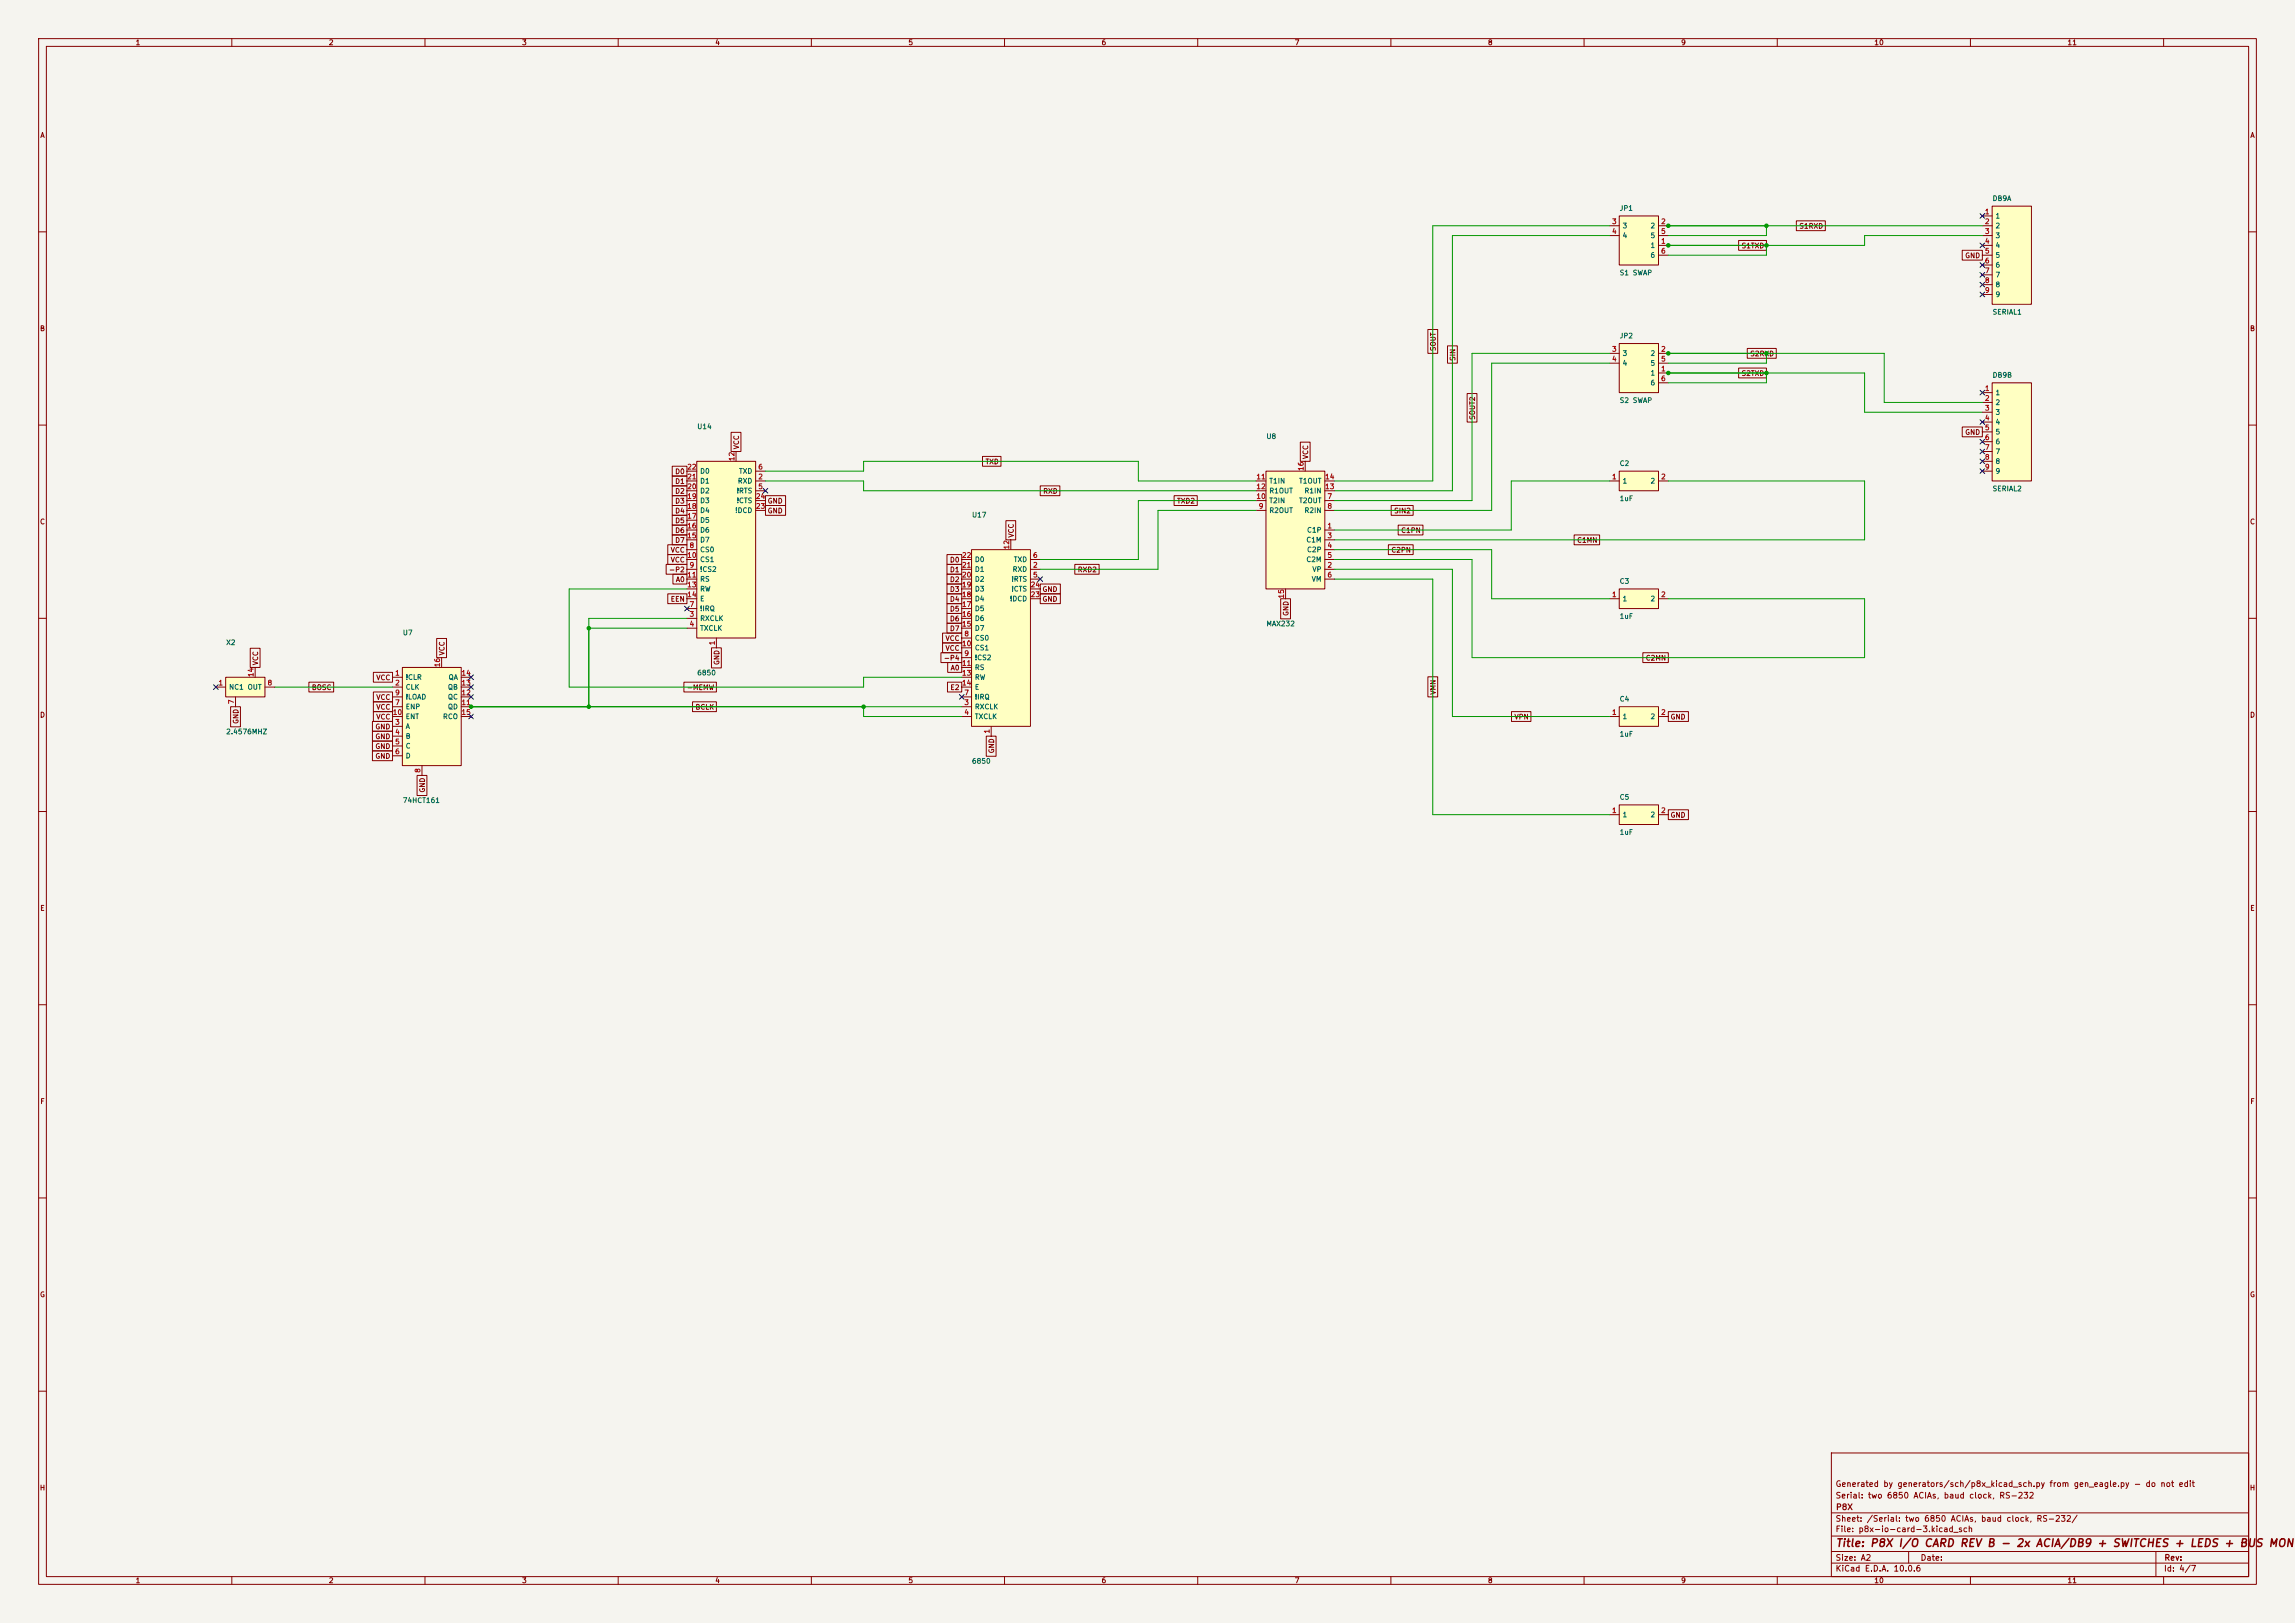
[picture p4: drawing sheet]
<svg xmlns="http://www.w3.org/2000/svg" width="594mm" height="420mm" viewBox="0 0 594 420" stroke-linecap="round" stroke-linejoin="round" font-family="sans-serif">
<defs><g id="words">
<text font-size="2" fill="#840000" x="475" y="400.8">Title: P8X I/O CARD REV B - 2x ACIA/DB9 + SWITCHES + LEDS + BUS MONIT</text>
<g font-size="1.5" fill="#840000">
<text x="475" y="388.1">Serial: two 6850 ACIAs, baud clock, RS-232</text>
<text x="475" y="385.1">Generated by generators/sch/p8x_kicad_sch.py from gen_eagle.py - do not edit</text>
<text x="475" y="394.1">Sheet: /Serial: two 6850 ACIAs, baud clock, RS-232/</text>
<text x="475.1" y="391.1">P8X</text>
<text x="475" y="396.8">File: p8x-io-card-3.kicad_sch</text>
<text x="475" y="407">KiCad E.D.A. 10.0.6</text>
<text x="475" y="404.2">Size: A2</text>
<text x="497" y="404.2">Date:</text>
<text x="560" y="407">Id: 4/7</text>
<text x="560.1" y="404.2">Rev:</text>
</g>
<g font-size="1.3" fill="#840000">
<text x="35" y="12">1</text>
<text x="85" y="12">2</text>
<text x="135" y="12">3</text>
<text x="185" y="12">4</text>
<text x="235" y="12">5</text>
<text x="285" y="12">6</text>
<text x="335" y="12">7</text>
<text x="385" y="12">8</text>
<text x="435" y="12">9</text>
<text x="485" y="12">10</text>
<text x="535" y="12">11</text>
<text x="10.3" y="36">A</text>
<text x="582.3" y="36">A</text>
<text x="465.6" y="59.5">S1RXD</text>
<text x="450.6" y="64.6">S1TXD</text>
<text x="508.5" y="67.1">GND</text>
<text x="10.2" y="86">B</text>
<text x="582.2" y="86">B</text>
<text x="371.9" y="91" transform="rotate(-90 371.9 91)">SOUT</text>
<text x="377" y="93.5" transform="rotate(-90 377 93.5)">SIN</text>
<text x="452.9" y="92.5">S2RXD</text>
<text x="450.6" y="97.6">S2TXD</text>
<text x="382.1" y="108.8" transform="rotate(-90 382.1 108.8)">SOUT2</text>
<text x="508.5" y="112.8">GND</text>
<text x="191.6" y="116.4" transform="rotate(-90 191.6 116.4)">VCC</text>
<text x="338.9" y="118.9" transform="rotate(-90 338.9 118.9)">VCC</text>
<text x="174.6" y="123">D0</text>
<text x="174.6" y="125.5">D1</text>
<text x="254.9" y="120.4">TXD</text>
<text x="174.6" y="130.6">D3</text>
<text x="174.6" y="128.1">D2</text>
<text x="198.6" y="130.6">GND</text>
<text x="269.9" y="128.1">RXD</text>
<text x="304.5" y="130.6">TXD2</text>
<text x="10.2" y="136">C</text>
<text x="174.6" y="133.1">D4</text>
<text x="174.6" y="135.7">D5</text>
<text x="198.6" y="133.1">GND</text>
<text x="360.7" y="133.1">SIN2</text>
<text x="582.2" y="136">C</text>
<text x="173.5" y="143.3">VCC</text>
<text x="174.6" y="138.2">D6</text>
<text x="174.6" y="140.8">D7</text>
<text x="262.7" y="139.3" transform="rotate(-90 262.7 139.3)">VCC</text>
<text x="360" y="143.3">C2PN</text>
<text x="362.5" y="138.2">C1PN</text>
<text x="408.1" y="140.8">C1MN</text>
<text x="173" y="148.4">-P2</text>
<text x="173.5" y="145.8">VCC</text>
<text x="245.7" y="145.8">D0</text>
<text x="245.7" y="148.4">D1</text>
<text x="278.8" y="148.4">RXD2</text>
<text x="173.5" y="156">EEN</text>
<text x="174.8" y="150.9">A0</text>
<text x="245.7" y="156">D4</text>
<text x="245.7" y="150.9">D2</text>
<text x="245.7" y="153.5">D3</text>
<text x="269.7" y="153.5">GND</text>
<text x="269.7" y="156">GND</text>
<text x="245.7" y="158.5">D5</text>
<text x="245.7" y="161.1">D6</text>
<text x="333.8" y="159.5" transform="rotate(-90 333.8 159.5)">GND</text>
<text x="244.6" y="166.2">VCC</text>
<text x="245.7" y="163.6">D7</text>
<text x="67.1" y="172.3" transform="rotate(-90 67.1 172.3)">VCC</text>
<text x="115.4" y="169.7" transform="rotate(-90 115.4 169.7)">VCC</text>
<text x="186.5" y="172.2" transform="rotate(-90 186.5 172.2)">GND</text>
<text x="244.2" y="171.2">-P4</text>
<text x="244.6" y="168.7">VCC</text>
<text x="245.9" y="173.8">A0</text>
<text x="425.8" y="171.2">C2MN</text>
<text x="80.6" y="178.9">BOSC</text>
<text x="97.3" y="176.3">VCC</text>
<text x="177.6" y="178.9">-MEMW</text>
<text x="245.9" y="178.9">E2</text>
<text x="371.9" y="179.9" transform="rotate(-90 371.9 179.9)">VMN</text>
<text x="10.2" y="186">D</text>
<text x="97.3" y="181.4">VCC</text>
<text x="97.3" y="183.9">VCC</text>
<text x="179.9" y="183.9">BCLK</text>
<text x="582.2" y="186">D</text>
<text x="62" y="187.5" transform="rotate(-90 62 187.5)">GND</text>
<text x="97" y="191.6">GND</text>
<text x="97" y="189">GND</text>
<text x="97.3" y="186.5">VCC</text>
<text x="391.8" y="186.5">VPN</text>
<text x="432.2" y="186.5">GND</text>
<text x="97" y="196.6">GND</text>
<text x="97" y="194.1">GND</text>
<text x="257.6" y="195.1" transform="rotate(-90 257.6 195.1)">GND</text>
<text x="110.3" y="205.2" transform="rotate(-90 110.3 205.2)">GND</text>
<text x="432.2" y="211.9">GND</text>
<text x="10.3" y="236">E</text>
<text x="582.3" y="236">E</text>
<text x="10.3" y="286">F</text>
<text x="582.3" y="286">F</text>
<text x="10.2" y="336">G</text>
<text x="582.2" y="336">G</text>
<text x="10.2" y="386">H</text>
<text x="582.2" y="386">H</text>
<text x="35" y="410">1</text>
<text x="85" y="410">2</text>
<text x="135" y="410">3</text>
<text x="185" y="410">4</text>
<text x="235" y="410">5</text>
<text x="285" y="410">6</text>
<text x="335" y="410">7</text>
<text x="385" y="410">8</text>
<text x="435" y="410">9</text>
<text x="485" y="410">10</text>
<text x="535" y="410">11</text>
</g>
<g font-size="1.3" fill="#006464">
<text x="515.6" y="52.3">DB9A</text>
<text x="419.1" y="54.8">JP1</text>
<text x="419.8" y="59.4">3</text>
<text x="427.1" y="59.4">2</text>
<text x="516.4" y="56.8">1</text>
<text x="516.4" y="59.4">2</text>
<text x="419.8" y="61.9">4</text>
<text x="427.1" y="64.5">1</text>
<text x="427.1" y="61.9">5</text>
<text x="516.4" y="61.9">3</text>
<text x="516.4" y="64.5">4</text>
<text x="419.1" y="71.5">S1 SWAP</text>
<text x="427.1" y="67">6</text>
<text x="516.4" y="67">5</text>
<text x="516.4" y="69.5">6</text>
<text x="516.4" y="72.1">7</text>
<text x="516.4" y="74.6">8</text>
<text x="516.4" y="77.2">9</text>
<text x="515.6" y="81.7">SERIAL1</text>
<text x="419.1" y="87.9">JP2</text>
<text x="419.8" y="92.4">3</text>
<text x="419.8" y="94.9">4</text>
<text x="427.1" y="92.4">2</text>
<text x="427.1" y="94.9">5</text>
<text x="427.1" y="97.5">1</text>
<text x="427.1" y="100">6</text>
<text x="515.6" y="98">DB9B</text>
<text x="419.1" y="104.6">S2 SWAP</text>
<text x="516.4" y="102.6">1</text>
<text x="516.4" y="105.1">2</text>
<text x="516.4" y="107.6">3</text>
<text x="180.3" y="111.3">U14</text>
<text x="327.6" y="113.9">U8</text>
<text x="516.4" y="110.2">4</text>
<text x="516.4" y="112.7">5</text>
<text x="516.4" y="115.3">6</text>
<text x="516.4" y="117.8">7</text>
<text x="181.1" y="125.4">D1</text>
<text x="181.1" y="122.9">D0</text>
<text x="190.8" y="125.4">RXD</text>
<text x="191.1" y="122.9">TXD</text>
<text x="328.4" y="125.4">T1IN</text>
<text x="336.1" y="125.4">T1OUT</text>
<text x="419.1" y="120.9">C2</text>
<text x="419.8" y="125.4">1</text>
<text x="427.1" y="125.4">2</text>
<text x="516.4" y="120.3">8</text>
<text x="516.4" y="122.9">9</text>
<text x="181.1" y="130.5">D3</text>
<text x="181.1" y="128">D2</text>
<text x="190.5" y="128">!RTS</text>
<text x="190.5" y="130.5">!CTS</text>
<text x="328.4" y="130.5">T2IN</text>
<text x="328.4" y="128">R1OUT</text>
<text x="336.1" y="130.5">T2OUT</text>
<text x="337.5" y="128">R1IN</text>
<text x="419.1" y="130">1uF</text>
<text x="515.6" y="127.4">SERIAL2</text>
<text x="181.1" y="135.6">D5</text>
<text x="181.1" y="133">D4</text>
<text x="190.2" y="133">!DCD</text>
<text x="251.4" y="134.2">U17</text>
<text x="328.4" y="133">R2OUT</text>
<text x="337.5" y="133">R2IN</text>
<text x="181.1" y="143.2">CS0</text>
<text x="181.1" y="140.7">D7</text>
<text x="181.1" y="138.1">D6</text>
<text x="338" y="140.7">C1M</text>
<text x="338.2" y="138.1">C1P</text>
<text x="338.2" y="143.2">C2P</text>
<text x="181.1" y="148.3">!CS2</text>
<text x="181.1" y="145.7">CS1</text>
<text x="252.2" y="148.3">D1</text>
<text x="252.2" y="145.7">D0</text>
<text x="262" y="148.3">RXD</text>
<text x="262.3" y="145.7">TXD</text>
<text x="338" y="145.7">C2M</text>
<text x="339.6" y="148.3">VP</text>
<text x="181.1" y="150.8">RS</text>
<text x="181.1" y="153.4">RW</text>
<text x="181.1" y="155.9">E</text>
<text x="252.2" y="155.9">D4</text>
<text x="252.2" y="153.4">D3</text>
<text x="252.2" y="150.8">D2</text>
<text x="261.3" y="155.9">!DCD</text>
<text x="261.7" y="150.8">!RTS</text>
<text x="261.7" y="153.4">!CTS</text>
<text x="339.4" y="150.8">VM</text>
<text x="419.1" y="151.4">C3</text>
<text x="419.8" y="155.9">1</text>
<text x="427.1" y="155.9">2</text>
<text x="181.1" y="161">RXCLK</text>
<text x="181.1" y="158.4">!IRQ</text>
<text x="252.2" y="161">D6</text>
<text x="252.2" y="158.4">D5</text>
<text x="419.1" y="160.4">1uF</text>
<text x="58.4" y="167.2">X2</text>
<text x="104.1" y="164.7">U7</text>
<text x="181.1" y="163.5">TXCLK</text>
<text x="252.2" y="166.1">CS0</text>
<text x="252.2" y="163.5">D7</text>
<text x="327.6" y="162.4">MAX232</text>
<text x="252.2" y="171.1">!CS2</text>
<text x="252.2" y="168.6">CS1</text>
<text x="252.2" y="173.7">RS</text>
<text x="59.2" y="178.8">NC1 OUT</text>
<text x="104.9" y="176.2">!CLR</text>
<text x="104.9" y="178.8">CLK</text>
<text x="115.8" y="178.8">QB</text>
<text x="116" y="176.2">QA</text>
<text x="180.3" y="175.1">6850</text>
<text x="252.2" y="176.2">RW</text>
<text x="252.2" y="178.8">E</text>
<text x="104.9" y="183.8">ENP</text>
<text x="104.9" y="181.3">!LOAD</text>
<text x="115.8" y="183.8">QD</text>
<text x="115.8" y="181.3">QC</text>
<text x="252.2" y="183.8">RXCLK</text>
<text x="252.2" y="181.3">!IRQ</text>
<text x="419.1" y="181.8">C4</text>
<text x="58.4" y="190.3">2.4576MHZ</text>
<text x="104.9" y="188.9">A</text>
<text x="104.9" y="191.5">B</text>
<text x="104.9" y="186.4">ENT</text>
<text x="114.5" y="186.4">RCO</text>
<text x="252.2" y="186.4">TXCLK</text>
<text x="419.1" y="190.9">1uF</text>
<text x="419.8" y="186.4">1</text>
<text x="427.1" y="186.4">2</text>
<text x="104.9" y="194">C</text>
<text x="104.9" y="196.5">D</text>
<text x="251.4" y="197.9">6850</text>
<text x="104.1" y="208.1">74HCT161</text>
<text x="419.1" y="207.2">C5</text>
<text x="419.8" y="211.8">1</text>
<text x="427.1" y="211.8">2</text>
<text x="419.1" y="216.3">1uF</text>
</g>
<g font-size="1.3" fill="#a90000">
<text x="417.1" y="58.3">3</text>
<text x="429.8" y="58.3">2</text>
<text x="513.6" y="55.7">1</text>
<text x="513.6" y="58.3">2</text>
<text x="417.1" y="60.8">4</text>
<text x="429.8" y="63.4">1</text>
<text x="429.8" y="60.8">5</text>
<text x="429.8" y="65.9">6</text>
<text x="513.6" y="60.8">3</text>
<text x="513.6" y="63.4">4</text>
<text x="513.6" y="65.9">5</text>
<text x="513.6" y="68.4">6</text>
<text x="513.6" y="71">7</text>
<text x="513.6" y="73.5">8</text>
<text x="513.6" y="76.1">9</text>
<text x="417.1" y="91.3">3</text>
<text x="417.1" y="93.8">4</text>
<text x="429.8" y="91.3">2</text>
<text x="429.8" y="93.8">5</text>
<text x="429.8" y="96.4">1</text>
<text x="429.8" y="98.9">6</text>
<text x="513.6" y="101.5">1</text>
<text x="513.6" y="104">2</text>
<text x="513.6" y="106.5">3</text>
<text x="513.6" y="109.1">4</text>
<text x="513.6" y="111.6">5</text>
<text x="190.4" y="119.4" transform="rotate(-90 190.4 119.4)">12</text>
<text x="513.6" y="114.2">6</text>
<text x="513.6" y="116.7">7</text>
<text x="513.6" y="119.2">8</text>
<text x="177.7" y="124.3">21</text>
<text x="177.7" y="121.8">22</text>
<text x="196.1" y="124.3">2</text>
<text x="196.1" y="121.8">6</text>
<text x="325.1" y="124.3">11</text>
<text x="337.7" y="122" transform="rotate(-90 337.7 122)">16</text>
<text x="342.8" y="124.3">14</text>
<text x="417.1" y="124.3">1</text>
<text x="429.8" y="124.3">2</text>
<text x="513.6" y="121.8">9</text>
<text x="177.7" y="131.9">18</text>
<text x="177.7" y="129.4">19</text>
<text x="177.7" y="126.9">20</text>
<text x="195.5" y="131.9">23</text>
<text x="195.5" y="129.4">24</text>
<text x="196.1" y="126.9">5</text>
<text x="325.1" y="129.4">10</text>
<text x="325.1" y="126.9">12</text>
<text x="325.7" y="131.9">9</text>
<text x="342.8" y="126.9">13</text>
<text x="343.4" y="129.4">7</text>
<text x="343.4" y="131.9">8</text>
<text x="177.7" y="137">16</text>
<text x="177.7" y="134.5">17</text>
<text x="343.4" y="137">1</text>
<text x="177.7" y="139.6">15</text>
<text x="178.3" y="142.1">8</text>
<text x="261.5" y="142.3" transform="rotate(-90 261.5 142.3)">12</text>
<text x="343.4" y="139.6">3</text>
<text x="343.4" y="142.1">4</text>
<text x="177.7" y="144.6">10</text>
<text x="177.7" y="149.7">11</text>
<text x="178.3" y="147.2">9</text>
<text x="248.9" y="149.7">20</text>
<text x="248.9" y="147.2">21</text>
<text x="248.9" y="144.6">22</text>
<text x="267.2" y="147.2">2</text>
<text x="267.2" y="149.7">5</text>
<text x="267.2" y="144.6">6</text>
<text x="343.4" y="147.2">2</text>
<text x="343.4" y="144.6">5</text>
<text x="343.4" y="149.7">6</text>
<text x="177.7" y="152.3">13</text>
<text x="177.7" y="154.8">14</text>
<text x="248.9" y="154.8">18</text>
<text x="248.9" y="152.3">19</text>
<text x="266.6" y="154.8">23</text>
<text x="266.6" y="152.3">24</text>
<text x="332.6" y="155" transform="rotate(-90 332.6 155)">15</text>
<text x="417.1" y="154.8">1</text>
<text x="429.8" y="154.8">2</text>
<text x="178.3" y="159.9">3</text>
<text x="178.3" y="157.3">7</text>
<text x="248.9" y="159.9">16</text>
<text x="248.9" y="157.3">17</text>
<text x="178.3" y="162.4">4</text>
<text x="185.3" y="167.1" transform="rotate(-90 185.3 167.1)">1</text>
<text x="248.9" y="167.5">10</text>
<text x="248.9" y="162.4">15</text>
<text x="249.5" y="165">8</text>
<text x="114.2" y="172.8" transform="rotate(-90 114.2 172.8)">16</text>
<text x="248.9" y="172.6">11</text>
<text x="249.5" y="170">9</text>
<text x="56.4" y="177.7">1</text>
<text x="65.9" y="175.3" transform="rotate(-90 65.9 175.3)">14</text>
<text x="69.1" y="177.7">8</text>
<text x="102.1" y="175.1">1</text>
<text x="102.1" y="177.7">2</text>
<text x="119.3" y="177.7">13</text>
<text x="119.3" y="175.1">14</text>
<text x="248.9" y="175.1">13</text>
<text x="248.9" y="177.7">14</text>
<text x="60.8" y="182.3" transform="rotate(-90 60.8 182.3)">7</text>
<text x="101.5" y="185.3">10</text>
<text x="102.1" y="182.7">7</text>
<text x="102.1" y="180.2">9</text>
<text x="119.3" y="182.7">11</text>
<text x="119.3" y="180.2">12</text>
<text x="119.3" y="185.3">15</text>
<text x="249.5" y="182.7">3</text>
<text x="249.5" y="185.3">4</text>
<text x="249.5" y="180.2">7</text>
<text x="417.1" y="185.3">1</text>
<text x="429.8" y="185.3">2</text>
<text x="102.1" y="187.8">3</text>
<text x="102.1" y="190.4">4</text>
<text x="256.4" y="190" transform="rotate(-90 256.4 190)">1</text>
<text x="102.1" y="192.9">5</text>
<text x="102.1" y="195.4">6</text>
<text x="109.1" y="200.1" transform="rotate(-90 109.1 200.1)">8</text>
<text x="417.1" y="210.7">1</text>
<text x="429.8" y="210.7">2</text>
</g>
</g></defs>
<path d="M0 0h594v420h-594z" fill="#f5f4ef" stroke="#f5f4ef" stroke-width=".26"/>
<g fill="none" stroke="#840000" stroke-width=".26">
<path d="M10 10h574v400h-574zM12 12h570v396h-570zM60 10v2M110 10v2M160 10v2M210 10v2M260 10v2M310 10v2M360 10v2M410 10v2M460 10v2M510 10v2"/>
<path d="M560 10v2M10 60h2M582 60h2M10 110h2M582 110h2M10 160h2M582 160h2M10 210h2M582 210h2M10 260h2M582 260h2M10 310h2"/>
<path d="M582 310h2M10 360h2M474 376h108v32h-108zM582 360h2M474 397.5h108M474 391.5h108M60 408v2M110 408v2M160 408v2M210 408v2M260 408v2M310 408v2"/>
<path d="M360 408v2M410 408v2M460 408v2M474 404.5h108M474 401.5h108M494 401.5v3M510 408v2M558 401.5v6.5M560 408v2"/>
</g>
<path d="M104.1 172.7h15.3v25.4h-15.3z" fill="#ffffc2"/>
<g fill="none" stroke="#840000" stroke-width=".26">
<path d="M101.6 175.3h2.5M101.6 177.8h2.5M104.1 172.7h15.3v25.4h-15.3zM114.3 170.2v2.5M119.4 175.3h2.5M119.4 177.8h2.5M101.6 188h2.5M101.6 190.5h2.5M101.6 193h2.5M101.6 195.6h2.5M101.6 182.9h2.5M101.6 180.3h2.5"/>
<path d="M101.6 185.4h2.5M109.2 198.1v2.6M119.4 182.9h2.5M119.4 180.3h2.5M119.4 185.4h2.5"/>
</g>
<path d="M327.7 121.9h15.2v30.5h-15.2z" fill="#ffffc2"/>
<g fill="none" stroke="#840000" stroke-width=".26">
<path d="M337.8 119.4v2.5M325.1 129.5h2.6M325.1 132.1h2.6M325.1 124.5h2.6M325.1 127h2.6M327.7 121.9h15.2v30.5h-15.2zM342.9 137.2h2.5M342.9 139.7h2.5M342.9 129.5h2.5M342.9 132.1h2.5M342.9 124.5h2.5M342.9 127h2.5"/>
<path d="M332.7 152.4v2.5M342.9 147.3h2.5M342.9 142.2h2.5M342.9 144.8h2.5M342.9 149.9h2.5"/>
</g>
<path d="M251.5 142.2h15.2v45.8h-15.2z" fill="#ffffc2"/>
<g fill="none" stroke="#840000" stroke-width=".26">
<path d="M261.6 139.7v2.5M248.9 147.3h2.6M248.9 149.9h2.6M248.9 144.8h2.6M248.9 157.5h2.6M248.9 154.9h2.6M248.9 152.4h2.6M251.5 142.2h15.2v45.8h-15.2zM266.7 147.3h2.5M266.7 149.9h2.5M266.7 144.8h2.5M266.7 154.9h2.5"/>
<path d="M266.7 152.4h2.5M248.9 165.1h2.6M248.9 170.2h2.6M248.9 167.6h2.6M248.9 172.7h2.6M248.9 175.3h2.6M248.9 177.8h2.6M248.9 162.6h2.6M248.9 160h2.6M248.9 182.9h2.6M248.9 185.4h2.6M248.9 180.3h2.6"/>
<path d="M256.5 188v2.5"/>
</g>
<path d="M419.1 208.3h10.2v5.1h-10.2z" fill="#ffffc2"/>
<path d="M416.6 210.8h2.5M419.1 208.3h10.2v5.1h-10.2zM429.3 210.8h2.5" fill="none" stroke="#840000" stroke-width=".26"/>
<path d="M419.1 182.9h10.2v5.1h-10.2z" fill="#ffffc2"/>
<path d="M416.6 185.4h2.5M419.1 182.9h10.2v5.1h-10.2zM429.3 185.4h2.5" fill="none" stroke="#840000" stroke-width=".26"/>
<path d="M515.6 53.3h10.2v25.4h-10.2z" fill="#ffffc2"/>
<path d="M513.1 55.9h2.5M513.1 58.4h2.5M515.6 53.3h10.2v25.4h-10.2zM513.1 61h2.5M513.1 63.5h2.5M513.1 66h2.5M513.1 68.6h2.5M513.1 71.1h2.5M513.1 73.7h2.5M513.1 76.2h2.5" fill="none" stroke="#840000" stroke-width=".26"/>
<path d="M515.6 99.1h10.2v25.4h-10.2z" fill="#ffffc2"/>
<path d="M515.6 99.1h10.2v25.4h-10.2zM513.1 101.6h2.5M513.1 104.1h2.5M513.1 106.7h2.5M513.1 109.2h2.5M513.1 111.8h2.5M513.1 114.3h2.5M513.1 116.8h2.5M513.1 119.4h2.5M513.1 121.9h2.5" fill="none" stroke="#840000" stroke-width=".26"/>
<path d="M419.1 55.9h10.2v12.7h-10.2z" fill="#ffffc2"/>
<path d="M416.6 58.4h2.5M419.1 55.9h10.2v12.7h-10.2zM429.3 58.4h2.5M416.6 61h2.5M429.3 63.5h2.5M429.3 61h2.5M429.3 66h2.5" fill="none" stroke="#840000" stroke-width=".26"/>
<path d="M419.1 152.4h10.2v5.1h-10.2z" fill="#ffffc2"/>
<path d="M416.6 154.9h2.5M419.1 152.4h10.2v5.1h-10.2zM429.3 154.9h2.5" fill="none" stroke="#840000" stroke-width=".26"/>
<path d="M180.3 119.4h15.3v45.7h-15.3z" fill="#ffffc2"/>
<g fill="none" stroke="#840000" stroke-width=".26">
<path d="M180.3 119.4h15.3v45.7h-15.3zM190.5 116.8v2.6M177.8 124.5h2.5M177.8 127h2.5M177.8 121.9h2.5M177.8 139.7h2.5M177.8 137.2h2.5M177.8 134.6h2.5M177.8 132.1h2.5M177.8 129.5h2.5M195.6 124.5h2.5M195.6 127h2.5"/>
<path d="M195.6 121.9h2.5M195.6 132.1h2.5M195.6 129.5h2.5M177.8 157.5h2.5M177.8 142.2h2.5M177.8 147.3h2.5M177.8 144.8h2.5M177.8 149.9h2.5M177.8 152.4h2.5M177.8 154.9h2.5M177.8 160h2.5M177.8 162.6h2.5"/>
<path d="M185.4 165.1v2.5"/>
</g>
<path d="M419.1 121.9h10.2v5.1h-10.2z" fill="#ffffc2"/>
<path d="M416.6 124.5h2.5M419.1 121.9h10.2v5.1h-10.2zM429.3 124.5h2.5" fill="none" stroke="#840000" stroke-width=".26"/>
<path d="M58.4 175.3h10.2v5h-10.2z" fill="#ffffc2"/>
<path d="M55.9 177.8h2.5M58.4 175.3h10.2v5h-10.2zM66 172.7v2.6M68.6 177.8h2.5M61 180.3v2.6" fill="none" stroke="#840000" stroke-width=".26"/>
<path d="M419.1 88.9h10.2v12.7h-10.2z" fill="#ffffc2"/>
<g fill="none" stroke="#840000" stroke-width=".26">
<path d="M464.9 57.1h7.5v2.6h-7.5zM450 62.2h7.2v2.6h-7.2zM507.9 64.8h5.2v2.5h-5.2zM369.6 85.3h2.5v6.1h-2.5zM374.6 89.5h2.6v4.5h-2.6zM416.6 91.4h2.5M416.6 94h2.5M419.1 88.9h10.2v12.7h-10.2zM429.3 96.5h2.5M429.3 91.4h2.5M429.3 94h2.5M429.3 99.1h2.5"/>
<path d="M450 95.2h7.2v2.6h-7.2zM452.2 90.2h7.5v2.5h-7.5zM189.2 111.9h2.6v4.9h-2.6zM254.3 118.1h4.8v2.6h-4.8zM336.5 114.4h2.6v5h-2.6zM379.7 101.8h2.6v7.4h-2.6zM507.9 110.5h5.2v2.5h-5.2zM174 128.3h3.8v2.5h-3.8zM174 130.8h3.8v2.6h-3.8zM174 120.6h3.8v2.6h-3.8zM174 123.2h3.8v2.5h-3.8zM174 125.7h3.8v2.6h-3.8z"/>
<path d="M174 133.3h3.8v2.6h-3.8zM174 135.9h3.8v2.5h-3.8zM174 138.4h3.8v2.6h-3.8zM198.1 128.3h5.2v2.5h-5.2zM198.1 130.8h5.2v2.6h-5.2zM260.3 134.7h2.6v5h-2.6zM269.2 125.7h5.1v2.6h-5.1zM303.9 128.3h6v2.5h-6zM360.1 130.8h5.7v2.6h-5.7zM361.9 135.9h6.4v2.5h-6.4zM407.4 138.4h6.6v2.6h-6.6zM172.4 146h5.4v2.6h-5.4z"/>
<path d="M172.8 141h5v2.5h-5zM172.8 143.5h5v2.6h-5zM172.8 153.7h5v2.5h-5zM174.2 148.6h3.6v2.5h-3.6zM245.1 143.5h3.8v2.6h-3.8zM245.1 153.7h3.8v2.5h-3.8zM245.1 156.2h3.8v2.6h-3.8zM245.1 158.7h3.8v2.6h-3.8zM245.1 146h3.8v2.6h-3.8zM245.1 148.6h3.8v2.5h-3.8zM245.1 151.1h3.8v2.6h-3.8zM269.2 151.1h5.2v2.6h-5.2z"/>
<path d="M269.2 153.7h5.2v2.5h-5.2zM278.2 146h6.3v2.6h-6.3zM331.5 154.9h2.5v5.2h-2.5zM359.3 141h6.5v2.5h-6.5zM64.8 167.8h2.5v4.9h-2.5zM79.9 176.5h6.5v2.6h-6.5zM96.6 179.1h5v2.5h-5zM96.6 174h5v2.5h-5zM113 165.2h2.6v5h-2.6zM177 176.5h8.4v2.6h-8.4zM184.1 167.6h2.6v5.2h-2.6zM243.5 168.9h5.4v2.6h-5.4z"/>
<path d="M244 163.8h4.9v2.6h-4.9zM244 166.4h4.9v2.5h-4.9zM245.1 161.3h3.8v2.5h-3.8zM245.2 176.5h3.7v2.6h-3.7zM245.3 171.4h3.6v2.6h-3.6zM369.6 175.1h2.5v5.2h-2.5zM425.2 168.9h6.6v2.6h-6.6zM59.7 182.9h2.5v5.2h-2.5zM96.4 194.3h5.2v2.6h-5.2zM96.4 191.8h5.2v2.5h-5.2zM96.4 189.2h5.2v2.6h-5.2zM96.4 186.7h5.2v2.5h-5.2z"/>
<path d="M96.6 184.1h5v2.6h-5zM96.6 181.6h5v2.6h-5zM179.2 181.6h6.2v2.6h-6.2zM255.3 190.5h2.5v5.2h-2.5zM391.2 184.1h5v2.6h-5zM431.8 184.1h5.2v2.6h-5.2zM107.9 200.7h2.6v5.2h-2.6zM431.8 209.5h5.2v2.6h-5.2z"/>
</g>
<g fill="none" stroke="#009600" stroke-width=".26">
<path d="M416.6 58.4h-45.8v66.1h-25.4M431.8 58.4h81.3M457.2 58.4v2.6h-25.4M416.6 61h-40.7v66h-30.5M457.2 63.5v2.5h-25.4M513.1 61h-30.5v2.5h-50.8M416.6 94h-30.5v38.1h-40.7M416.6 91.4h-35.6v38.1h-35.6M431.8 91.4h55.9v12.7h25.4M431.8 96.5h50.8v10.2h30.5M457.2 91.4v2.6h-25.4M457.2 96.5v2.6h-25.4"/>
<path d="M198.1 124.5h25.4v2.5h101.6M198.1 121.9h25.4v-2.5h71.1v5.1h30.5M325.1 132.1h-25.4v15.2h-30.5M325.1 129.5h-30.5v15.3h-25.4M416.6 124.5h-25.4v12.7h-45.8M431.8 124.5h50.8v15.2h-137.2M177.8 152.4h-30.5v25.4h76.2v-2.5h25.4M345.4 147.3h30.5v38.1h40.7M345.4 149.9h25.4v60.9h45.8M345.4 144.8h35.6v25.4h101.6v-15.3h-50.8M345.4 142.2h40.7v12.7h30.5M71.1 177.8h30.5"/>
<path d="M152.4 162.6h25.4M177.8 160h-25.4v22.9M121.9 182.9h127M223.5 182.9v2.5h25.4"/>
</g>
<g fill="none" stroke="#000084" stroke-width=".26">
<path d="M512.5 55.3l1.2 1.2M513.7 55.3l-1.2 1.2M512.5 75.6l1.2 1.2M512.5 73.1l1.2 1.2M512.5 70.5l1.2 1.2M512.5 62.9l1.2 1.2M512.5 68l1.2 1.2M513.7 75.6l-1.2 1.2M513.7 73.1l-1.2 1.2M513.7 70.5l-1.2 1.2M513.7 62.9l-1.2 1.2M513.7 68l-1.2 1.2"/>
<path d="M512.5 118.8l1.2 1.2M512.5 116.2l1.2 1.2M512.5 113.7l1.2 1.2M512.5 108.6l1.2 1.2M512.5 101l1.2 1.2M513.7 118.8l-1.2 1.2M513.7 116.2l-1.2 1.2M513.7 113.7l-1.2 1.2M513.7 108.6l-1.2 1.2M513.7 101l-1.2 1.2M197.5 126.4l1.2 1.2M198.7 126.4l-1.2 1.2"/>
<path d="M512.5 121.3l1.2 1.2M513.7 121.3l-1.2 1.2M177.2 156.9l1.2 1.2M178.4 156.9l-1.2 1.2M268.6 149.3l1.2 1.2M269.8 149.3l-1.2 1.2M55.3 177.2l1.2 1.2M56.5 177.2l-1.2 1.2M121.3 179.7l1.2 1.2M121.3 177.2l1.2 1.2M121.3 174.7l1.2 1.2M122.5 179.7l-1.2 1.2"/>
<path d="M122.5 177.2l-1.2 1.2M122.5 174.7l-1.2 1.2M248.3 179.7l1.2 1.2M249.5 179.7l-1.2 1.2M121.3 184.8l1.2 1.2M122.5 184.8l-1.2 1.2"/>
</g>
<g fill="#009600" stroke="#009600" stroke-width=".26">
<circle cx="121.9" cy="182.9" r=".46"/>
<circle cx="152.4" cy="182.9" r=".46"/>
<circle cx="223.5" cy="182.9" r=".46"/>
<circle cx="152.4" cy="162.6" r=".46"/>
<circle cx="431.8" cy="63.5" r=".46"/>
<circle cx="431.8" cy="58.4" r=".46"/>
<circle cx="457.2" cy="58.4" r=".46"/>
<circle cx="457.2" cy="63.5" r=".46"/>
<circle cx="431.8" cy="91.4" r=".46"/>
<circle cx="431.8" cy="96.5" r=".46"/>
<circle cx="457.2" cy="91.4" r=".46"/>
<circle cx="457.2" cy="96.5" r=".46"/>
</g>
<use href="#words"/>
</svg>
